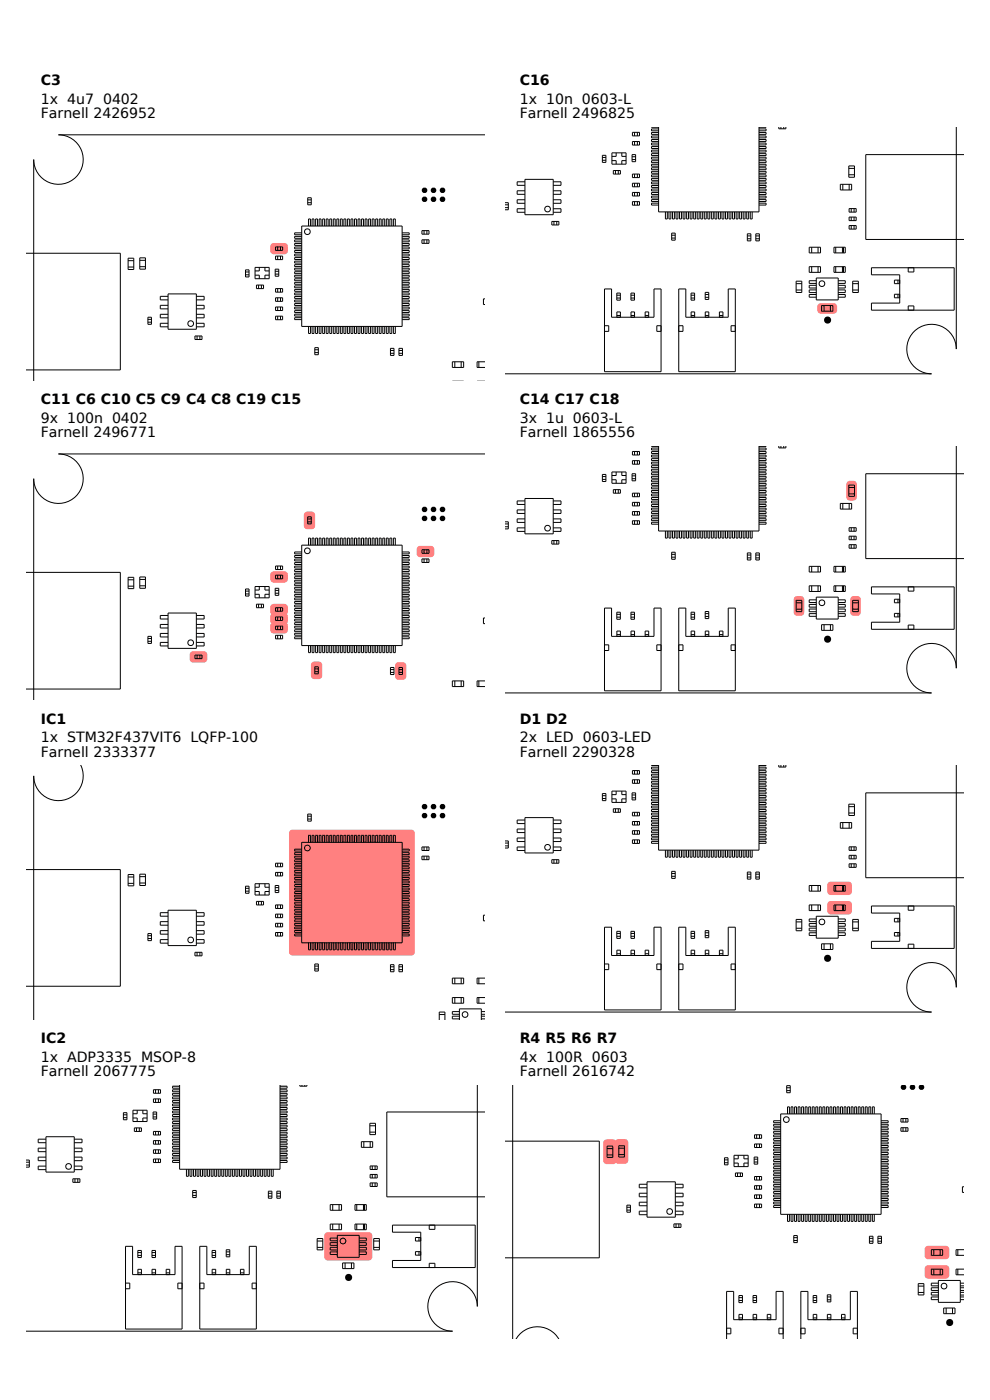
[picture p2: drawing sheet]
<svg xmlns="http://www.w3.org/2000/svg" width="210mm" height="297mm" viewBox="0 0 210 297" stroke-linecap="round" stroke-linejoin="round" font-family="sans-serif">
<defs><g id="words">
<g font-size="3">
<text x="8.7" y="18.1">C3</text>
<text x="8.7" y="22.1">1x 4u7 0402</text>
<text x="110.3" y="18.1">C16</text>
<text x="110.3" y="22.1">1x 10n 0603-L</text>
<text x="8.7" y="25.1">Farnell 2426952</text>
<text x="110.3" y="25.1">Farnell 2496825</text>
<text x="8.7" y="85.8">C11 C6 C10 C5 C9 C4 C8 C19 C15</text>
<text x="8.7" y="89.8">9x 100n 0402</text>
<text x="110.3" y="85.8">C14 C17 C18</text>
<text x="110.3" y="89.8">3x 1u 0603-L</text>
<text x="8.7" y="92.8">Farnell 2496771</text>
<text x="110.3" y="92.8">Farnell 1865556</text>
<text x="8.7" y="153.5">IC1</text>
<text x="110.3" y="153.5">D1 D2</text>
<text x="8.7" y="157.5">1x STM32F437VIT6 LQFP-100</text>
<text x="8.7" y="160.5">Farnell 2333377</text>
<text x="110.3" y="157.5">2x LED 0603-LED</text>
<text x="110.3" y="160.5">Farnell 2290328</text>
<text x="8.7" y="221.2">IC2</text>
<text x="110.3" y="221.2">R4 R5 R6 R7</text>
<text x="8.7" y="225.2">1x ADP3335 MSOP-8</text>
<text x="110.3" y="225.2">4x 100R 0603</text>
<text x="8.7" y="228.2">Farnell 2067775</text>
<text x="110.3" y="228.2">Farnell 2616742</text>
</g>
</g></defs>
<path d="M57.6 51.8l.5-.2h2.2a.75 .75 0 0 1 .8 .7v.9a.75 .75 0 0 1-.8 .8h-2.2a.75 .75 0 0 1-.8-.8v-.9z" fill="#ff8080"/>
<g fill="none" stroke="#000" stroke-width=".21">
<path d="M102.8 28.6h-90.4a5.3 5.3 0 0 1 5.3 5.3 5.3 5.3 0 0 1-5.3 5.2 5.3 5.3 0 0 1-5.2-5.2v47M5.6 53.7h19.9v24.8h-19.9M27.2 54.8h1.2v2.4h-1.2zM27.2 55.3h1.2M27.2 56.7h1.2M29.7 54.7h1.2v2.4h-1.2zM29.7 56.6h1.2M29.7 55.2h1.2M52.1 57.3h.7v1.5h-.7zM52.1 57.7h.7M52.1 58.3h.7M54.1 58.4h.9v.7"/>
<path d="M54.1 56.7h3v2.4h-3zM55 56.7v.8h-.9M56.2 56.7v.8h.9M57.1 58.4h-.9v.7M58.4 57.6h.7M58.4 58.2h.7M58.4 57.1h.7v1.5h-.7zM58.5 52.4h1.5v.7h-1.5zM58.5 54.3h1.5v.8h-1.5zM58.9 52.4v.7M58.9 54.3v.8M59.5 52.4v.7"/>
<path d="M59.5 54.3v.8M64 53.2h-1.5v.4h1.5M64 52.4h-1.5v.4h1.5M64 53.9h-1.5v.4h1.5M64 48h21.3v21.3h-21.3zM64 49.4h-1.5v.4h1.5M64 50.2h-1.5v.4h1.5M64 50.9h-1.5v.4h1.5M64 51.7h-1.5v.4h1.5M64 54.7h-1.5v.4h1.5M64 55.4h-1.5v.4h1.5M64 56.2h-1.5v.4h1.5"/>
<path d="M64 56.9h-1.5v.4h1.5M64 57.7h-1.5v.4h1.5M64 58.4h-1.5v.4h1.5M64 59.2h-1.5v.4h1.5M64 59.9h-1.5v.4h1.5M65.3 42h.7v1.5h-.7zM65.3 42.4h.7M65.3 43h.7M65.5 48v-1.5h.4v1.5M66.2 48v-1.5h.4v1.5M67 48v-1.5h.4v1.5M67.7 48v-1.5h.4v1.5"/>
<path d="M68.5 48v-1.5h.4v1.5M69.2 48v-1.5h.4v1.5M70 48v-1.5h.4v1.5M70.7 48v-1.5h.4v1.5M71.5 48v-1.5h.4v1.5M72.2 48v-1.5h.4v1.5M73 48v-1.5h.4v1.5M73.7 48v-1.5h.4v1.5M74.5 48v-1.5h.4v1.5M75.2 48v-1.5h.4v1.5M76 48v-1.5h.4v1.5M76.7 48v-1.5h.4v1.5"/>
<path d="M77.5 48v-1.5h.4v1.5M78.2 48v-1.5h.4v1.5M79 48v-1.5h.4v1.5M79.7 48v-1.5h.4v1.5M80.5 48v-1.5h.4v1.5M81.2 48v-1.5h.4v1.5M82 48v-1.5h.4v1.5M82.7 48v-1.5h.4v1.5M83.5 48v-1.5h.4v1.5M85.3 53.2h1.5v.4h-1.5M85.3 52.4h1.5v.4h-1.5M85.3 53.9h1.5v.4h-1.5"/>
<path d="M85.3 49.4h1.5v.4h-1.5M85.3 50.2h1.5v.4h-1.5M85.3 50.9h1.5v.4h-1.5M85.3 51.7h1.5v.4h-1.5M85.3 54.7h1.5v.4h-1.5M85.3 55.4h1.5v.4h-1.5M85.3 56.2h1.5v.4h-1.5M85.3 56.9h1.5v.4h-1.5M85.3 57.7h1.5v.4h-1.5M85.3 58.4h1.5v.4h-1.5M85.3 59.2h1.5v.4h-1.5M85.3 59.9h1.5v.4h-1.5"/>
<path d="M89.5 48.9h1.5v.8h-1.5zM89.5 50.9h1.5v.7h-1.5zM90 48.9v.8M90 50.9v.7M90.6 48.9v.8M90.6 50.9v.7M31.4 67.8h.7M31.4 68.4h.7M31.4 67.3h.7v1.5h-.7zM35.7 62.9h-1.7v.7h1.7M35.7 64.8h-1.7v.7h1.7M35.7 66.7h-1.7v.7h1.7"/>
<path d="M35.7 62.4h6v7.5h-6zM35.7 68.6h-1.7v.7h1.7M41.4 71.3h1.5v.7h-1.5zM41.7 62.9h1.6v.7h-1.6M41.7 64.8h1.6v.7h-1.6M41.7 66.7h1.6v.7h-1.6M41.7 68.6h1.6v.7h-1.6M41.8 71.3v.7M42.4 71.3v.7M54.4 60.5h1.5v.7h-1.5zM54.9 60.5v.7M55.5 60.5v.7"/>
<path d="M58.5 61.2h1.5v.8h-1.5zM58.5 63.2h1.5v.7h-1.5zM58.5 65.1h1.5v.8h-1.5zM58.5 67.1h1.5v.7h-1.5zM58.9 61.2v.8M58.9 63.2v.7M58.9 65.1v.8M58.9 67.1v.7M59.5 61.2v.8M59.5 63.2v.7M59.5 65.1v.8M59.5 67.1v.7"/>
<path d="M64 67.4h-1.5v.4h1.5M64 65.2h-1.5v.4h1.5M64 60.7h-1.5v.4h1.5M64 61.4h-1.5v.4h1.5M64 62.2h-1.5v.4h1.5M64 62.9h-1.5v.4h1.5M64 63.7h-1.5v.4h1.5M64 64.4h-1.5v.4h1.5M64 65.9h-1.5v.4h1.5M64 66.7h-1.5v.4h1.5M65.5 69.3v1.5h.4v-1.5M66.2 69.3v1.5h.4v-1.5"/>
<path d="M66.8 74.2h.7M66.8 74.8h.7M66.8 73.8h.7v1.5h-.7zM67 69.3v1.5h.4v-1.5M67.7 69.3v1.5h.4v-1.5M68.5 69.3v1.5h.4v-1.5M69.2 69.3v1.5h.4v-1.5M70 69.3v1.5h.4v-1.5M70.7 69.3v1.5h.4v-1.5M71.5 69.3v1.5h.4v-1.5M72.2 69.3v1.5h.4v-1.5M73 69.3v1.5h.4v-1.5"/>
<path d="M73.7 69.3v1.5h.4v-1.5M74.5 69.3v1.5h.4v-1.5M75.2 69.3v1.5h.4v-1.5M76 69.3v1.5h.4v-1.5M76.7 69.3v1.5h.4v-1.5M77.5 69.3v1.5h.4v-1.5M78.2 69.3v1.5h.4v-1.5M79 69.3v1.5h.4v-1.5M79.7 69.3v1.5h.4v-1.5M80.5 69.3v1.5h.4v-1.5M81.2 69.3v1.5h.4v-1.5M82 69.3v1.5h.4v-1.5"/>
<path d="M82.7 69.3v1.5h.4v-1.5M82.8 73.9h.8v1.5h-.8zM82.8 75h.8M82.8 74.4h.8M83.5 69.3v1.5h.4v-1.5M84.6 73.9h.8v1.5h-.8zM84.6 75h.8M84.6 74.4h.8M85.3 67.4h1.5v.4h-1.5M85.3 65.2h1.5v.4h-1.5M85.3 60.7h1.5v.4h-1.5M85.3 61.4h1.5v.4h-1.5"/>
<path d="M85.3 62.2h1.5v.4h-1.5M85.3 62.9h1.5v.4h-1.5M85.3 63.7h1.5v.4h-1.5M85.3 64.4h1.5v.4h-1.5M85.3 65.9h1.5v.4h-1.5M85.3 66.7h1.5v.4h-1.5M96 76.8h2.4v1.2h-2.4zM96.5 76.8v1.2M97.8 76.8v1.2M101.6 76.8v1.2M102.8 76.8h-1.6v1.2h1.6M102.8 63.4h-.2v1.2h.2"/>
<circle cx="65.2" cy="49.2" r=".6"/>
<circle cx="40.5" cy="68.7" r=".6"/>
</g>
<g fill="#000">
<circle cx="90.1" cy="42.3" r=".6"/>
<circle cx="90.1" cy="40.4" r=".6"/>
<circle cx="92" cy="42.3" r=".59"/>
<circle cx="92" cy="40.4" r=".59"/>
<circle cx="93.9" cy="42.3" r=".6"/>
<circle cx="93.9" cy="40.4" r=".6"/>
</g>
<g fill="#ff8080">
<path d="M64.7 108.8a1.59 1.59 0 0 1 2.1 .2l.1 2.5a.75 .75 0 0 1-.8 .8h-.9a.75 .75 0 0 1-.7-.8v-2.2z"/>
<path d="M57.6 130.3l.5-.2h2.2a.75 .75 0 0 1 .8 .7v.9a.75 .75 0 0 1-.8 .8h-2.2a.75 .75 0 0 1-.8-.8v-.9z"/>
<path d="M84 140.7a1.59 1.59 0 0 1 2.2 .3v2.5a.75 .75 0 0 1-.7 .7h-.9a.75 .75 0 0 1-.8-.7v-2.3z"/>
<path d="M57.6 121.4l.5-.2h2.2a.75 .75 0 0 1 .8 .8v.9a.75 .75 0 0 1-.8 .7h-2.2a.75 .75 0 0 1-.8-.7v-.9z"/>
<path d="M66.2 140.6a1.59 1.59 0 0 1 2.1 .2l.1 2.5a.75 .75 0 0 1-.8 .8h-.9a.75 .75 0 0 1-.7-.8v-2.2z"/>
<path d="M88.6 116l.5-.2h2.3a.75 .75 0 0 1 .7 .8v.9a.75 .75 0 0 1-.7 .7h-2.3a.75 .75 0 0 1-.7-.7v-.9z"/>
<path d="M57.6 132.2l.5-.2h2.2a.75 .75 0 0 1 .8 .8v.9a.75 .75 0 0 1-.8 .7h-2.2a.75 .75 0 0 1-.8-.7v-.9z"/>
<path d="M40.4 138.4l.6-.2h2.2a.75 .75 0 0 1 .8 .7v.9a.75 .75 0 0 1-.8 .8h-2.2a.75 .75 0 0 1-.8-.8v-.9z"/>
<path d="M57.6 128.3l.5-.2h2.2a.75 .75 0 0 1 .8 .8v.9a.75 .75 0 0 1-.8 .7h-2.2a.75 .75 0 0 1-.8-.7v-.9z"/>
</g>
<g fill="none" stroke="#000" stroke-width=".21">
<path d="M102.8 96.3h-90.4a5.3 5.3 0 0 1 5.3 5.3 5.3 5.3 0 0 1-5.3 5.2 5.3 5.3 0 0 1-5.2-5.2v47M64 118.6h-1.5v.4h1.5M64 115.7h21.3v21.3h-21.3zM64 117.1h-1.5v.4h1.5M64 117.9h-1.5v.4h1.5M64 119.4h-1.5v.4h1.5M65.3 109.7h.7v1.5h-.7zM65.3 110.1h.7M65.3 110.7h.7M65.5 115.7v-1.5h.4v1.5M66.2 115.7v-1.5h.4v1.5M67 115.7v-1.5h.4v1.5"/>
<path d="M67.7 115.7v-1.5h.4v1.5M68.5 115.7v-1.5h.4v1.5M69.2 115.7v-1.5h.4v1.5M70 115.7v-1.5h.4v1.5M70.7 115.7v-1.5h.4v1.5M71.5 115.7v-1.5h.4v1.5M72.2 115.7v-1.5h.4v1.5M73 115.7v-1.5h.4v1.5M73.7 115.7v-1.5h.4v1.5M74.5 115.7v-1.5h.4v1.5M75.2 115.7v-1.5h.4v1.5M76 115.7v-1.5h.4v1.5"/>
<path d="M76.7 115.7v-1.5h.4v1.5M77.5 115.7v-1.5h.4v1.5M78.2 115.7v-1.5h.4v1.5M79 115.7v-1.5h.4v1.5M79.7 115.7v-1.5h.4v1.5M80.5 115.7v-1.5h.4v1.5M81.2 115.7v-1.5h.4v1.5M82 115.7v-1.5h.4v1.5M82.7 115.7v-1.5h.4v1.5M83.5 115.7v-1.5h.4v1.5M85.3 118.6h1.5v.4h-1.5M85.3 117.1h1.5v.4h-1.5"/>
<path d="M85.3 117.9h1.5v.4h-1.5M85.3 119.4h1.5v.4h-1.5M89.5 116.6h1.5v.8h-1.5zM89.5 118.6h1.5v.7h-1.5zM90 116.6v.8M90 118.6v.7M90.6 116.6v.8M90.6 118.6v.7M5.6 121.4h19.9v24.8h-19.9M27.2 122.5h1.2v2.4h-1.2zM27.2 123h1.2M27.2 124.4h1.2"/>
<path d="M29.7 122.4h1.2v2.4h-1.2zM29.7 124.3h1.2M29.7 122.9h1.2M31.4 135.5h.7M31.4 136.1h.7M31.4 135h.7v1.5h-.7zM35.7 134.4h-1.7v.7h1.7M35.7 130.1h6v7.5h-6zM35.7 136.3h-1.7v.7h1.7M35.7 132.5h-1.7v.7h1.7M35.7 130.6h-1.7v.7h1.7M41.4 139h1.5v.7h-1.5z"/>
<path d="M41.7 134.4h1.6v.7h-1.6M41.7 136.3h1.6v.7h-1.6M41.7 130.6h1.6v.7h-1.6M41.7 132.5h1.6v.7h-1.6M41.8 139v.7M42.4 139v.7M52.1 125h.7v1.5h-.7zM52.1 125.4h.7M52.1 126h.7M54.1 124.4h3v2.4h-3zM54.1 126.1h.9v.7M54.4 128.2h1.5v.7h-1.5z"/>
<path d="M54.9 128.2v.7M55 124.4v.8h-.9M55.5 128.2v.7M56.2 124.4v.8h.9M57.1 126.1h-.9v.7M58.4 125.3h.7M58.4 125.9h.7M58.4 124.8h.7v1.5h-.7zM58.5 120.1h1.5v.7h-1.5zM58.5 122h1.5v.8h-1.5zM58.5 128.9h1.5v.8h-1.5zM58.5 130.9h1.5v.7h-1.5z"/>
<path d="M58.5 132.8h1.5v.8h-1.5zM58.5 134.8h1.5v.7h-1.5zM58.9 120.1v.7M58.9 122v.8M58.9 128.9v.8M58.9 130.9v.7M58.9 132.8v.8M58.9 134.8v.7M59.5 120.1v.7M59.5 122v.8M59.5 128.9v.8M59.5 130.9v.7"/>
<path d="M59.5 132.8v.8M59.5 134.8v.7M64 134.4h-1.5v.4h1.5M64 122.4h-1.5v.4h1.5M64 121.6h-1.5v.4h1.5M64 132.9h-1.5v.4h1.5M64 133.6h-1.5v.4h1.5M64 120.1h-1.5v.4h1.5M64 120.9h-1.5v.4h1.5M64 123.1h-1.5v.4h1.5M64 123.9h-1.5v.4h1.5M64 124.6h-1.5v.4h1.5"/>
<path d="M64 125.4h-1.5v.4h1.5M64 126.1h-1.5v.4h1.5M64 126.9h-1.5v.4h1.5M64 127.6h-1.5v.4h1.5M64 128.4h-1.5v.4h1.5M64 129.1h-1.5v.4h1.5M64 129.9h-1.5v.4h1.5M64 130.6h-1.5v.4h1.5M64 131.4h-1.5v.4h1.5M64 132.1h-1.5v.4h1.5M64 135.1h-1.5v.4h1.5M65.5 137v1.5h.4v-1.5"/>
<path d="M66.2 137v1.5h.4v-1.5M67 137v1.5h.4v-1.5M67.7 137v1.5h.4v-1.5M68.5 137v1.5h.4v-1.5M69.2 137v1.5h.4v-1.5M70 137v1.5h.4v-1.5M70.7 137v1.5h.4v-1.5M71.5 137v1.5h.4v-1.5M72.2 137v1.5h.4v-1.5M73 137v1.5h.4v-1.5M73.7 137v1.5h.4v-1.5M74.5 137v1.5h.4v-1.5"/>
<path d="M75.2 137v1.5h.4v-1.5M76 137v1.5h.4v-1.5M76.7 137v1.5h.4v-1.5M77.5 137v1.5h.4v-1.5M78.2 137v1.5h.4v-1.5M79 137v1.5h.4v-1.5M79.7 137v1.5h.4v-1.5M80.5 137v1.5h.4v-1.5M81.2 137v1.5h.4v-1.5M82 137v1.5h.4v-1.5M82.7 137v1.5h.4v-1.5M83.5 137v1.5h.4v-1.5"/>
<path d="M85.3 134.4h1.5v.4h-1.5M85.3 122.4h1.5v.4h-1.5M85.3 121.6h1.5v.4h-1.5M85.3 132.9h1.5v.4h-1.5M85.3 133.6h1.5v.4h-1.5M85.3 120.1h1.5v.4h-1.5M85.3 120.9h1.5v.4h-1.5M85.3 123.1h1.5v.4h-1.5M85.3 123.9h1.5v.4h-1.5M85.3 124.6h1.5v.4h-1.5M85.3 125.4h1.5v.4h-1.5M85.3 126.1h1.5v.4h-1.5"/>
<path d="M85.3 126.9h1.5v.4h-1.5M85.3 127.6h1.5v.4h-1.5M85.3 128.4h1.5v.4h-1.5M85.3 129.1h1.5v.4h-1.5M85.3 129.9h1.5v.4h-1.5M85.3 130.6h1.5v.4h-1.5M85.3 131.4h1.5v.4h-1.5M85.3 132.1h1.5v.4h-1.5M85.3 135.1h1.5v.4h-1.5M102.8 131.1h-.2v1.2h.2M66.8 141.9h.7M66.8 142.5h.7"/>
<path d="M66.8 141.5h.7v1.5h-.7zM82.8 141.6h.8v1.5h-.8zM82.8 142.7h.8M82.8 142.1h.8M84.6 141.6h.8v1.5h-.8zM84.6 142.7h.8M84.6 142.1h.8M96 144.5h2.4v1.2h-2.4zM96.5 144.5v1.2M97.8 144.5v1.2M101.6 144.5v1.2M102.8 144.5h-1.6v1.2h1.6"/>
<circle cx="65.2" cy="116.9" r=".6"/>
<circle cx="40.5" cy="136.4" r=".6"/>
</g>
<g fill="#000">
<circle cx="90.1" cy="110" r=".6"/>
<circle cx="90.1" cy="108.1" r=".6"/>
<circle cx="92" cy="110" r=".59"/>
<circle cx="92" cy="108.1" r=".59"/>
<circle cx="93.9" cy="110" r=".6"/>
<circle cx="93.9" cy="108.1" r=".6"/>
</g>
<path d="M61.5 176.2l.6-.2h25.2a.75 .75 0 0 1 .7 .8v25.2a.75 .75 0 0 1-.7 .7h-25.2a.75 .75 0 0 1-.8-.7v-25.2z" fill="#ff8080"/>
<g fill="none" stroke="#000" stroke-width=".21">
<path d="M17.2 162.5a5.2 5.2 0 0 1-3.7 7.3 5.2 5.2 0 0 1-6.3-5.2v51.7M64 178.7h21.3v21.3h-21.3zM65.3 172.7h.7v1.5h-.7zM65.3 173.2h.7M65.3 173.8h.7M65.5 178.7v-1.5h.4v1.5M66.2 178.7v-1.5h.4v1.5M67 178.7v-1.5h.4v1.5M67.7 178.7v-1.5h.4v1.5M68.5 178.7v-1.5h.4v1.5M69.2 178.7v-1.5h.4v1.5M70 178.7v-1.5h.4v1.5"/>
<path d="M70.7 178.7v-1.5h.4v1.5M71.5 178.7v-1.5h.4v1.5M72.2 178.7v-1.5h.4v1.5M73 178.7v-1.5h.4v1.5M73.7 178.7v-1.5h.4v1.5M74.5 178.7v-1.5h.4v1.5M75.2 178.7v-1.5h.4v1.5M76 178.7v-1.5h.4v1.5M76.7 178.7v-1.5h.4v1.5M77.5 178.7v-1.5h.4v1.5M78.2 178.7v-1.5h.4v1.5M79 178.7v-1.5h.4v1.5"/>
<path d="M79.7 178.7v-1.5h.4v1.5M80.5 178.7v-1.5h.4v1.5M81.2 178.7v-1.5h.4v1.5M82 178.7v-1.5h.4v1.5M82.7 178.7v-1.5h.4v1.5M83.5 178.7v-1.5h.4v1.5M89.5 179.7h1.5v.7h-1.5zM90 179.7v.7M90.6 179.7v.7M5.6 184.5h19.9v24.8h-19.9M27.2 185.5h1.2v2.4h-1.2zM27.2 186.1h1.2"/>
<path d="M27.2 187.4h1.2M29.7 185.5h1.2v2.4h-1.2zM29.7 187.3h1.2M29.7 186h1.2M31.4 198.5h.7M31.4 199.1h.7M31.4 198.1h.7v1.5h-.7zM35.7 197.5h-1.7v.7h1.7M35.7 193.1h6v7.5h-6zM35.7 199.4h-1.7v.7h1.7M35.7 195.5h-1.7v.8h1.7M35.7 193.6h-1.7v.8h1.7"/>
<path d="M41.7 197.5h1.6v.7h-1.6M41.7 199.4h1.6v.7h-1.6M41.7 193.6h1.6v.8h-1.6M41.7 195.5h1.6v.8h-1.6M52.1 188h.7v1.5h-.7zM52.1 188.5h.7M52.1 189.1h.7M54.1 187.5h3v2.4h-3zM54.1 189.1h.9v.8M54.4 191.2h1.5v.8h-1.5zM54.9 191.2v.8M55 187.5v.7h-.9"/>
<path d="M55.5 191.2v.8M56.2 187.5v.7h.9M57.1 189.1h-.9v.8M58.4 188.3h.7M58.4 188.9h.7M58.4 187.9h.7v1.5h-.7zM58.5 183.1h1.5v.8h-1.5zM58.5 185.1h1.5v.7h-1.5zM58.5 192h1.5v.7h-1.5zM58.5 193.9h1.5v.8h-1.5zM58.5 195.9h1.5v.8h-1.5zM58.5 197.8h1.5v.8h-1.5z"/>
<path d="M58.9 183.1v.8M58.9 185.1v.7M58.9 192v.7M58.9 193.9v.8M58.9 195.9v.8M58.9 197.8v.8M59.5 183.1v.8M59.5 185.1v.7M59.5 192v.7M59.5 193.9v.8M59.5 195.9v.8M59.5 197.8v.8"/>
<path d="M64 197.4h-1.5v.4h1.5M64 185.4h-1.5v.4h1.5M64 184.7h-1.5v.4h1.5M64 195.9h-1.5v.4h1.5M64 196.7h-1.5v.4h1.5M64 181.7h-1.5v.4h1.5M64 180.2h-1.5v.4h1.5M64 180.9h-1.5v.4h1.5M64 182.4h-1.5v.4h1.5M64 183.2h-1.5v.4h1.5M64 183.9h-1.5v.4h1.5M64 186.2h-1.5v.4h1.5"/>
<path d="M64 186.9h-1.5v.4h1.5M64 187.7h-1.5v.4h1.5M64 188.4h-1.5v.4h1.5M64 189.2h-1.5v.4h1.5M64 189.9h-1.5v.4h1.5M64 190.7h-1.5v.4h1.5M64 191.4h-1.5v.4h1.5M64 192.2h-1.5v.4h1.5M64 192.9h-1.5v.4h1.5M64 193.7h-1.5v.4h1.5M64 194.4h-1.5v.4h1.5M64 195.2h-1.5v.4h1.5"/>
<path d="M64 198.2h-1.5v.4h1.5M85.3 197.4h1.5v.4h-1.5M85.3 185.4h1.5v.4h-1.5M85.3 184.7h1.5v.4h-1.5M85.3 195.9h1.5v.4h-1.5M85.3 196.7h1.5v.4h-1.5M85.3 181.7h1.5v.4h-1.5M85.3 180.2h1.5v.4h-1.5M85.3 180.9h1.5v.4h-1.5M85.3 182.4h1.5v.4h-1.5M85.3 183.2h1.5v.4h-1.5M85.3 183.9h1.5v.4h-1.5"/>
<path d="M85.3 186.2h1.5v.4h-1.5M85.3 186.9h1.5v.4h-1.5M85.3 187.7h1.5v.4h-1.5M85.3 188.4h1.5v.4h-1.5M85.3 189.2h1.5v.4h-1.5M85.3 189.9h1.5v.4h-1.5M85.3 190.7h1.5v.4h-1.5M85.3 191.4h1.5v.4h-1.5M85.3 192.2h1.5v.4h-1.5M85.3 192.9h1.5v.4h-1.5M85.3 193.7h1.5v.4h-1.5M85.3 194.4h1.5v.4h-1.5"/>
<path d="M85.3 195.2h1.5v.4h-1.5M85.3 198.2h1.5v.4h-1.5M89.5 181.6h1.5v.8h-1.5zM90 181.6v.8M90.6 181.6v.8M102.8 194.2h-.2v1.2h.2M41.4 202.1h1.5v.7h-1.5zM41.8 202.1v.7M42.4 202.1v.7M65.5 200v1.5h.4v-1.5M66.2 200v1.5h.4v-1.5M66.8 205h.7"/>
<path d="M66.8 205.6h.7M66.8 204.5h.7v1.5h-.7zM67 200v1.5h.4v-1.5M67.7 200v1.5h.4v-1.5M68.5 200v1.5h.4v-1.5M69.2 200v1.5h.4v-1.5M70 200v1.5h.4v-1.5M70.7 200v1.5h.4v-1.5M71.5 200v1.5h.4v-1.5M72.2 200v1.5h.4v-1.5M73 200v1.5h.4v-1.5M73.7 200v1.5h.4v-1.5"/>
<path d="M74.5 200v1.5h.4v-1.5M75.2 200v1.5h.4v-1.5M76 200v1.5h.4v-1.5M76.7 200v1.5h.4v-1.5M77.5 200v1.5h.4v-1.5M78.2 200v1.5h.4v-1.5M79 200v1.5h.4v-1.5M79.7 200v1.5h.4v-1.5M80.5 200v1.5h.4v-1.5M81.2 200v1.5h.4v-1.5M82 200v1.5h.4v-1.5M82.7 200v1.5h.4v-1.5"/>
<path d="M82.8 204.7h.8v1.5h-.8zM82.8 205.7h.8M82.8 205.1h.8M83.5 200v1.5h.4v-1.5M84.6 204.7h.8v1.5h-.8zM84.6 205.7h.8M84.6 205.1h.8M93.2 215.3h1.2M93.2 216.3v-1.6h1.2v1.6M96 211.7h2.4v1.2h-2.4zM96 207.5h2.4v1.2h-2.4zM96.5 207.5v1.2"/>
<path d="M96.5 211.7v1.2M97.5 216.3v-2.2h4.6v2.2M97.5 214.6h-1.5v.6h1.5M97.5 215.6h-1.5v.6h1.5M97.8 207.5v1.2M97.8 211.7v1.2M101.6 207.5v1.2M101.6 211.7v1.2M102.1 214.6h.7M102.1 215.2h.7M102.1 215.6h.7M102.1 216.2h.7"/>
<path d="M102.8 211.7h-1.6v1.2h1.6M102.8 207.5h-1.6v1.2h1.6"/>
<circle cx="65.2" cy="179.9" r=".6"/>
<circle cx="40.5" cy="199.4" r=".6"/>
<circle cx="98.7" cy="215.3" r=".6"/>
</g>
<g fill="#000">
<circle cx="90.1" cy="173.1" r=".6"/>
<circle cx="90.1" cy="171.1" r=".6"/>
<circle cx="92" cy="173.1" r=".59"/>
<circle cx="92" cy="171.1" r=".6"/>
<circle cx="93.9" cy="173.1" r=".6"/>
<circle cx="93.9" cy="171.1" r=".6"/>
</g>
<path d="M69 261.7l.5-.3h8.7a.75 .75 0 0 1 .8 .8v4.5a.75 .75 0 0 1-.8 .7h-8.7a.75 .75 0 0 1-.7-.7v-4.5z" fill="#ff8080"/>
<g fill="none" stroke="#000" stroke-width=".21">
<path d="M26.2 236.1h.7v1.5h-.7zM26.2 236.5h.7M26.2 237.1h.7M28.2 235.6h3v2.4h-3zM28.2 237.2h.9v.8M28.5 239.3h1.5v.8h-1.5zM29 239.3v.8M29.1 235.6v.7h-.9M29.6 239.3v.8M30.3 235.6v.7h.9M31.2 237.2h-.9v.8M32.5 236.4h.7"/>
<path d="M32.5 237h.7M32.5 235.9h.7v1.5h-.7zM32.6 231.2h1.5v.8h-1.5zM32.6 233.2h1.5v.7h-1.5zM33 231.2v.8M33 233.2v.7M33.6 231.2v.8M33.6 233.2v.7M38.1 237.2h-1.5v.4h1.5M38.1 233.5h-1.5v.4h1.5M38.1 232.7h-1.5v.4h1.5M38.1 230.2v17.9h21.3v-17.9"/>
<path d="M38.1 230.5h-1.5v.4h1.5M38.1 231.2h-1.5v.4h1.5M38.1 232h-1.5v.4h1.5M38.1 234.2h-1.5v.4h1.5M38.1 235h-1.5v.4h1.5M38.1 235.7h-1.5v.4h1.5M38.1 236.5h-1.5v.4h1.5M38.1 238h-1.5v.4h1.5M38.1 238.7h-1.5v.4h1.5M38.1 239.5h-1.5v.4h1.5M59.4 237.2h1.5v.4h-1.5M59.4 233.5h1.5v.4h-1.5"/>
<path d="M59.4 232.7h1.5v.4h-1.5M59.4 230.5h1.5v.4h-1.5M59.4 231.2h1.5v.4h-1.5M59.4 232h1.5v.4h-1.5M59.4 234.2h1.5v.4h-1.5M59.4 235h1.5v.4h-1.5M59.4 235.7h1.5v.4h-1.5M59.4 236.5h1.5v.4h-1.5M59.4 238h1.5v.4h-1.5M59.4 238.7h1.5v.4h-1.5M59.4 239.5h1.5v.4h-1.5M63.6 230.2v.3h1.5v-.3"/>
<path d="M64.1 230.2v.3M64.7 230.2v.3M78.5 238.3h1.2v2.4h-1.2zM78.5 238.9h1.2M101.3 230.2v47a5.3 5.3 0 0 0-5.3-5.3 5.3 5.3 0 0 0-5.2 5.3 5.3 5.3 0 0 0 5.2 5.2h-90.4M102.8 235.9h-20.7v18h20.7M5.6 246.6h.6M5.6 247.2h.6M5.6 246.1h.6v1.5h-.6M9.8 245.5h-1.7v.8h1.7M9.8 241.2h6v7.5h-6zM9.8 247.4h-1.7v.8h1.7"/>
<path d="M9.8 243.6h-1.7v.8h1.7M9.8 241.7h-1.7v.7h1.7M15.5 250.1h1.5v.8h-1.5zM15.8 245.5h1.6v.8h-1.6M15.8 247.4h1.6v.8h-1.6M15.8 241.7h1.6v.7h-1.6M15.8 243.6h1.6v.8h-1.6M15.9 250.1v.8M16.5 250.1v.8M32.6 240.1h1.5v.7h-1.5zM32.6 242h1.5v.8h-1.5zM32.6 244h1.5v.7h-1.5z"/>
<path d="M32.6 245.9h1.5v.8h-1.5zM33 240.1v.7M33 242v.8M33 244v.7M33 245.9v.8M33.6 240.1v.7M33.6 242v.8M33.6 244v.7M33.6 245.9v.8M38.1 245.5h-1.5v.4h1.5M38.1 244h-1.5v.4h1.5M38.1 244.7h-1.5v.4h1.5"/>
<path d="M38.1 240.2h-1.5v.4h1.5M38.1 241h-1.5v.4h1.5M38.1 241.7h-1.5v.4h1.5M38.1 242.5h-1.5v.4h1.5M38.1 243.2h-1.5v.4h1.5M38.1 246.2h-1.5v.4h1.5M39.6 248.1v1.5h.4v-1.5M40.3 248.1v1.5h.4v-1.5M40.9 253h.7M40.9 253.6h.7M40.9 252.6h.7v1.5h-.7zM41.1 248.1v1.5h.4v-1.5"/>
<path d="M41.8 248.1v1.5h.4v-1.5M42.6 248.1v1.5h.4v-1.5M43.3 248.1v1.5h.4v-1.5M44.1 248.1v1.5h.4v-1.5M44.8 248.1v1.5h.4v-1.5M45.6 248.1v1.5h.4v-1.5M46.3 248.1v1.5h.4v-1.5M47.1 248.1v1.5h.4v-1.5M47.8 248.1v1.5h.4v-1.5M48.6 248.1v1.5h.4v-1.5M49.3 248.1v1.5h.4v-1.5M50.1 248.1v1.5h.4v-1.5"/>
<path d="M50.8 248.1v1.5h.4v-1.5M51.6 248.1v1.5h.4v-1.5M52.3 248.1v1.5h.4v-1.5M53.1 248.1v1.5h.4v-1.5M53.8 248.1v1.5h.4v-1.5M54.6 248.1v1.5h.4v-1.5M55.3 248.1v1.5h.4v-1.5M56.1 248.1v1.5h.4v-1.5M56.8 248.1v1.5h.4v-1.5M56.9 252.7h.8v1.5h-.8zM56.9 253.8h.8M56.9 253.2h.8"/>
<path d="M57.6 248.1v1.5h.4v-1.5M58.7 252.7h.8v1.5h-.8zM58.7 253.8h.8M58.7 253.2h.8M59.4 245.5h1.5v.4h-1.5M59.4 244h1.5v.4h-1.5M59.4 244.7h1.5v.4h-1.5M59.4 240.2h1.5v.4h-1.5M59.4 241h1.5v.4h-1.5M59.4 241.7h1.5v.4h-1.5M59.4 242.5h1.5v.4h-1.5M59.4 243.2h1.5v.4h-1.5"/>
<path d="M59.4 246.2h1.5v.4h-1.5M70.1 259.7h2.4v1.2h-2.4zM70.1 255.6h2.4v1.2h-2.4zM70.6 255.6v1.2M70.6 259.7v1.2M71.9 255.6v1.2M71.9 259.7v1.2M75.3 259.7h2.4v1.2h-2.4zM75.3 255.6h2.4v1.2h-2.4zM75.7 255.6v1.2M75.7 259.7v1.2M76.7 242.2h2.4v1.2h-2.4z"/>
<path d="M77.1 255.6v1.2M77.1 259.7v1.2M77.2 242.2v1.2M77.3 255.6v1.2M77.3 259.7v1.2M78.5 240.2h1.2M78.5 247.4h1.5v.7h-1.5zM78.5 249.2h1.5v.7h-1.5zM78.5 251h1.5v.7h-1.5zM78.5 242.2v1.2M79 247.4v.7M79 249.2v.7"/>
<path d="M79 251v.7M79.6 247.4v.7M79.6 249.2v.7M79.6 251v.7M83.3 259.9h17.5v9h-17.5v-1.5h6v-6h-6zM91.1 259.9v.9h1.2v-.9M26.6 264.4h1.5v6h9v-6h1.5v17.6h-12zM26.6 272.2h.9v1.2h-.9M29.2 265.8h.8M29.2 266.4h.8M29.2 265.3h.8v1.5h-.8zM29.3 270.4v-1.1h.7v1.1"/>
<path d="M29.3 270.1h.7M32.2 265.3h.8v1.5h-.8zM32.2 265.8h.8M32.2 266.4h.8M32.3 270.4v-1.1h.7v1.1M32.3 270.1h.7M35.3 270.4v-1.1h.7v1.1M35.3 270.1h.7M38.6 272.2h-.9v1.2h.9M42.4 272.2h.9v1.2h-.9M42.4 264.4h1.5v6h9v-6h1.5v17.6h-12zM45 265.8h.7"/>
<path d="M45 266.4h.7M45 265.3h.7v1.5h-.7zM45 270.4v-1.1h.8v1.1M45 270.1h.8M48 265.6h.7M48 266.2h.7M48 265.2h.7v1.5h-.7zM48 270.4v-1.1h.8v1.1M48 270.1h.8M51 270.4v-1.1h.8v1.1M51 270.1h.8M54.4 272.2h-.9v1.2h.9"/>
<path d="M67.3 262.8h1.2v2.4h-1.2zM67.3 263.3h1.2M67.3 264.7h1.2M71.6 264.6h-1.5v.6h1.5M71.6 262.1h4.6v4.7h-4.6zM71.6 262.7h-1.5v.6h1.5M71.6 263.7h-1.5v.5h1.5M71.6 265.6h-1.5v.6h1.5M72.7 268h2.4v1.2h-2.4zM73.2 268v1.2M74.6 268v1.2M76.2 264.6h1.5v.6h-1.5"/>
<path d="M76.2 262.7h1.5v.6h-1.5M76.2 263.7h1.5v.5h-1.5M76.2 265.6h1.5v.6h-1.5M79.3 262.8h1.2v2.4h-1.2zM79.3 263.3h1.2M79.3 264.7h1.2M88.9 262.6v.7M88.9 265.6v.7M89.3 262.6h-1.2v.7h1.2M89.3 265.6h-1.2v.7h1.2M91.1 268.9v-.9h1.2v.9"/>
<circle cx="14.6" cy="247.5" r=".6"/>
<circle cx="72.8" cy="263.3" r=".6"/>
</g>
<circle cx="74" cy="271" r=".76" fill="#000"/>
<path d="M173.6 64.5l.5-.2h2.7a.75 .75 0 0 1 .8 .8v.7a.75 .75 0 0 1-.8 .8h-2.7a.75 .75 0 0 1-.7-.8v-.7z" fill="#ff8080"/>
<g fill="none" stroke="#000" stroke-width=".21">
<path d="M111.4 38.1h6v7.5h-6zM111.4 38.6h-1.7v.7h1.7M117.4 38.6h1.6v.7h-1.6M127.8 33h.7v1.5h-.7zM127.8 33.4h.7M127.8 34h.7M129.8 34.1h.9v.7M129.8 32.4h3v2.4h-3zM130.1 36.2h1.5v.7h-1.5zM130.6 36.2v.7M130.7 32.4v.8h-.9M131.2 36.2v.7"/>
<path d="M131.9 32.4v.8h.9M132.8 34.1h-.9v.7M134.1 33.3h.7M134.1 33.9h.7M134.1 32.8h.7v1.5h-.7zM134.2 28.1h1.5v.7h-1.5zM134.2 30h1.5v.8h-1.5zM134.2 36.9h1.5v.8h-1.5zM134.2 38.9h1.5v.7h-1.5zM134.6 28.1v.7M134.6 30v.8M134.6 36.9v.8"/>
<path d="M134.6 38.9v.7M135.2 28.1v.7M135.2 30v.8M135.2 36.9v.8M135.2 38.9v.7M139.7 28.9h-1.5v.4h1.5M139.7 30.4h-1.5v.4h1.5M139.7 29.6h-1.5v.4h1.5M139.7 27.1v17.9h21.3v-17.9M139.7 27.4h-1.5v.4h1.5M139.7 28.1h-1.5v.4h1.5M139.7 31.1h-1.5v.4h1.5"/>
<path d="M139.7 31.9h-1.5v.4h1.5M139.7 32.6h-1.5v.4h1.5M139.7 33.4h-1.5v.4h1.5M139.7 34.1h-1.5v.4h1.5M139.7 34.9h-1.5v.4h1.5M139.7 35.6h-1.5v.4h1.5M139.7 36.4h-1.5v.4h1.5M139.7 37.1h-1.5v.4h1.5M139.7 37.9h-1.5v.4h1.5M139.7 38.6h-1.5v.4h1.5M139.7 39.4h-1.5v.4h1.5M161 28.9h1.5v.4h-1.5"/>
<path d="M161 30.4h1.5v.4h-1.5M161 29.6h1.5v.4h-1.5M161 27.4h1.5v.4h-1.5M161 28.1h1.5v.4h-1.5M161 31.1h1.5v.4h-1.5M161 31.9h1.5v.4h-1.5M161 32.6h1.5v.4h-1.5M161 33.4h1.5v.4h-1.5M161 34.1h1.5v.4h-1.5M161 34.9h1.5v.4h-1.5M161 35.6h1.5v.4h-1.5M161 36.4h1.5v.4h-1.5"/>
<path d="M161 37.1h1.5v.4h-1.5M161 37.9h1.5v.4h-1.5M161 38.6h1.5v.4h-1.5M161 39.4h1.5v.4h-1.5M165.2 27.1v.2h1.5v-.2M165.7 27.1v.2M166.3 27.1v.2M178.3 39.1h2.4v1.2h-2.4zM178.8 39.1v1.2M180.1 35.2h1.2v2.4h-1.2zM180.1 37.1h1.2M180.1 35.7h1.2"/>
<path d="M180.1 39.1v1.2M202.9 27.1v47a5.3 5.3 0 0 0-5.3-5.3 5.3 5.3 0 0 0-5.2 5.3 5.3 5.3 0 0 0 5.2 5.2h-90.4M204.4 32.8h-20.7v18h20.7M107.2 43.5h.6M107.2 44.1h.6M107.2 43h.6v1.5h-.6M111.4 42.4h-1.7v.7h1.7M111.4 44.3h-1.7v.7h1.7M111.4 40.5h-1.7v.7h1.7M117.1 47h1.5v.7h-1.5zM117.4 42.4h1.6v.7h-1.6M117.4 44.3h1.6v.7h-1.6"/>
<path d="M117.4 40.5h1.6v.7h-1.6M117.5 47v.7M118.1 47v.7M134.2 40.8h1.5v.8h-1.5zM134.2 42.8h1.5v.7h-1.5zM134.6 40.8v.8M134.6 42.8v.7M135.2 40.8v.8M135.2 42.8v.7M139.7 40.9h-1.5v.4h1.5M139.7 41.6h-1.5v.4h1.5M139.7 40.1h-1.5v.4h1.5"/>
<path d="M139.7 42.4h-1.5v.4h1.5M139.7 43.1h-1.5v.4h1.5M141.2 45v1.5h.4v-1.5M141.9 45v1.5h.4v-1.5M142.5 49.9h.7M142.5 50.5h.7M142.5 49.5h.7v1.5h-.7zM142.7 45v1.5h.4v-1.5M143.4 45v1.5h.4v-1.5M144.2 45v1.5h.4v-1.5M144.9 45v1.5h.4v-1.5M145.7 45v1.5h.4v-1.5"/>
<path d="M146.4 45v1.5h.4v-1.5M147.2 45v1.5h.4v-1.5M147.9 45v1.5h.4v-1.5M148.7 45v1.5h.4v-1.5M149.4 45v1.5h.4v-1.5M150.2 45v1.5h.4v-1.5M150.9 45v1.5h.4v-1.5M151.7 45v1.5h.4v-1.5M152.4 45v1.5h.4v-1.5M153.2 45v1.5h.4v-1.5M153.9 45v1.5h.4v-1.5M154.7 45v1.5h.4v-1.5"/>
<path d="M155.4 45v1.5h.4v-1.5M156.2 45v1.5h.4v-1.5M156.9 45v1.5h.4v-1.5M157.7 45v1.5h.4v-1.5M158.4 45v1.5h.4v-1.5M158.5 49.6h.8v1.5h-.8zM158.5 50.7h.8M158.5 50.1h.8M159.2 45v1.5h.4v-1.5M160.3 49.6h.8v1.5h-.8zM160.3 50.7h.8M160.3 50.1h.8"/>
<path d="M161 40.9h1.5v.4h-1.5M161 41.6h1.5v.4h-1.5M161 40.1h1.5v.4h-1.5M161 42.4h1.5v.4h-1.5M161 43.1h1.5v.4h-1.5M168.9 59.7h1.2v2.4h-1.2zM171.7 56.6h2.4v1.2h-2.4zM171.7 52.5h2.4v1.2h-2.4zM172.2 52.5v1.2M172.2 56.6v1.2M173.2 59h4.6v4.6h-4.6zM173.2 59.6h-1.5v.5h1.5"/>
<path d="M173.5 52.5v1.2M173.5 56.6v1.2M176.9 56.6h2.4v1.2h-2.4zM176.9 52.5h2.4v1.2h-2.4zM177.3 52.5v1.2M177.3 56.6v1.2M177.8 59.6h1.5v.5h-1.5M178.7 52.5v1.2M178.7 56.6v1.2M178.9 52.5v1.2M178.9 56.6v1.2M180.1 44.3h1.5v.7h-1.5z"/>
<path d="M180.1 46.1h1.5v.7h-1.5zM180.1 47.9h1.5v.7h-1.5zM180.6 44.3v.7M180.6 46.1v.7M180.6 47.9v.7M180.9 59.7h1.2v2.4h-1.2zM181.2 44.3v.7M181.2 46.1v.7M181.2 47.9v.7M184.9 56.8h17.5v9h-17.5v-1.5h6v-6h-6zM190.5 59.4v.8M190.9 59.4h-1.2v.8h1.2"/>
<path d="M192.7 56.8v.9h1.2v-.9M128.2 61.3h1.5v6h9v-6h1.5v17.6h-12zM128.2 69.1h.9v1.2h-.9M130.9 62.2h.7v1.5h-.7zM130.9 62.6h.7M130.9 63.2h.7M130.9 67.3v-1.1h.7v1.1M130.9 66.9h.7M133.9 62.2h.7v1.5h-.7zM133.9 62.6h.7M133.9 63.2h.7M133.9 67.3v-1.1h.7v1.1"/>
<path d="M133.9 66.9h.7M136.9 67.3v-1.1h.7v1.1M136.9 66.9h.7M140.2 69.1h-.9v1.2h.9M144 69.1h.9v1.2h-.9M144 61.3h1.5v6h9v-6h1.5v17.6h-12zM146.6 62.2h.8v1.5h-.8zM146.6 62.6h.8M146.6 63.2h.8M146.6 67.3v-1.1h.8v1.1M146.6 66.9h.8M149.6 62h.8v1.5h-.8z"/>
<path d="M149.6 62.5h.8M149.6 63.1h.8M149.6 67.3v-1.1h.8v1.1M149.6 66.9h.8M152.6 67.3v-1.1h.8v1.1M152.6 66.9h.8M156 69.1h-.9v1.2h.9M168.9 60.2h1.2M168.9 61.5h1.2M173.2 61.5h-1.5v.6h1.5M173.2 60.5h-1.5v.6h1.5M173.2 62.5h-1.5v.6h1.5"/>
<path d="M174.3 64.8h2.4v1.2h-2.4zM174.8 64.8v1.2M176.2 64.8v1.2M177.8 61.5h1.5v.6h-1.5M177.8 60.5h1.5v.6h-1.5M177.8 62.5h1.5v.6h-1.5M180.9 60.2h1.2M180.9 61.5h1.2M190.5 62.4v.8M190.9 62.4h-1.2v.8h1.2M192.7 65.8v-.9h1.2v.9"/>
<circle cx="116.2" cy="44.4" r=".6"/>
<circle cx="174.4" cy="60.2" r=".6"/>
</g>
<circle cx="175.6" cy="67.9" r=".76" fill="#000"/>
<g fill="#ff8080">
<path d="M180.6 126.7a1.45 1.45 0 0 1 2 .2v3a.75 .75 0 0 1-.7 .8h-.8a.75 .75 0 0 1-.7-.8v-2.7z"/>
<path d="M168.6 126.7a1.45 1.45 0 0 1 2 .2v3a.75 .75 0 0 1-.7 .8h-.8a.75 .75 0 0 1-.7-.8v-2.7z"/>
<path d="M179.8 102.2a1.45 1.45 0 0 1 1.9 .3l.1 3a.75 .75 0 0 1-.8 .7h-.7a.75 .75 0 0 1-.8-.7v-2.7z"/>
</g>
<g fill="none" stroke="#000" stroke-width=".21">
<path d="M134.2 95.8h1.5v.7h-1.5zM134.2 97.7h1.5v.8h-1.5zM134.6 95.8v.7M134.6 97.7v.8M135.2 95.8v.7M135.2 97.7v.8M139.7 95.8h-1.5v.4h1.5M139.7 98.1h-1.5v.4h1.5M139.7 95.1h-1.5v.4h1.5M139.7 94.8v17.9h21.3v-17.9M139.7 96.6h-1.5v.4h1.5M139.7 97.3h-1.5v.4h1.5"/>
<path d="M139.7 98.8h-1.5v.4h1.5M139.7 99.6h-1.5v.4h1.5M161 95.8h1.5v.4h-1.5M161 98.1h1.5v.4h-1.5M161 95.1h1.5v.4h-1.5M161 96.6h1.5v.4h-1.5M161 97.3h1.5v.4h-1.5M161 98.8h1.5v.4h-1.5M161 99.6h1.5v.4h-1.5M165.2 94.8v.2h1.5v-.2M165.7 94.8v.2M166.3 94.8v.2"/>
<path d="M202.9 94.8v47a5.3 5.3 0 0 0-5.3-5.3 5.3 5.3 0 0 0-5.2 5.3 5.3 5.3 0 0 0 5.2 5.2h-90.4M107.2 111.2h.6M107.2 111.8h.6M107.2 110.7h.6v1.5h-.6M111.4 106.3h-1.7v.7h1.7M111.4 108.2h-1.7v.7h1.7M111.4 105.8h6v7.5h-6zM111.4 112h-1.7v.7h1.7M111.4 110.1h-1.7v.7h1.7M117.1 114.7h1.5v.7h-1.5zM117.4 106.3h1.6v.7h-1.6M117.4 108.2h1.6v.7h-1.6"/>
<path d="M117.4 112h1.6v.7h-1.6M117.4 110.1h1.6v.7h-1.6M117.5 114.7v.7M118.1 114.7v.7M127.8 100.7h.7v1.5h-.7zM127.8 101.1h.7M127.8 101.7h.7M129.8 101.8h.9v.7M129.8 100.1h3v2.4h-3zM130.1 103.9h1.5v.7h-1.5zM130.6 103.9v.7M130.7 100.1v.8h-.9"/>
<path d="M131.2 103.9v.7M131.9 100.1v.8h.9M132.8 101.8h-.9v.7M134.1 101h.7M134.1 101.6h.7M134.1 100.5h.7v1.5h-.7zM134.2 104.6h1.5v.8h-1.5zM134.2 106.6h1.5v.7h-1.5zM134.2 108.5h1.5v.8h-1.5zM134.2 110.5h1.5v.7h-1.5zM134.6 104.6v.8M134.6 106.6v.7"/>
<path d="M134.6 108.5v.8M134.6 110.5v.7M135.2 104.6v.8M135.2 106.6v.7M135.2 108.5v.8M135.2 110.5v.7M139.7 110.1h-1.5v.4h1.5M139.7 110.8h-1.5v.4h1.5M139.7 109.3h-1.5v.4h1.5M139.7 104.8h-1.5v.4h1.5M139.7 100.3h-1.5v.4h1.5M139.7 101.1h-1.5v.4h1.5"/>
<path d="M139.7 101.8h-1.5v.4h1.5M139.7 102.6h-1.5v.4h1.5M139.7 103.3h-1.5v.4h1.5M139.7 104.1h-1.5v.4h1.5M139.7 105.6h-1.5v.4h1.5M139.7 106.3h-1.5v.4h1.5M139.7 107.1h-1.5v.4h1.5M139.7 107.8h-1.5v.4h1.5M139.7 108.6h-1.5v.4h1.5M141.2 112.7v1.5h.4v-1.5M141.9 112.7v1.5h.4v-1.5M142.5 117.6h.7"/>
<path d="M142.5 118.2h.7M142.5 117.2h.7v1.5h-.7zM142.7 112.7v1.5h.4v-1.5M143.4 112.7v1.5h.4v-1.5M144.2 112.7v1.5h.4v-1.5M144.9 112.7v1.5h.4v-1.5M145.7 112.7v1.5h.4v-1.5M146.4 112.7v1.5h.4v-1.5M147.2 112.7v1.5h.4v-1.5M147.9 112.7v1.5h.4v-1.5M148.7 112.7v1.5h.4v-1.5M149.4 112.7v1.5h.4v-1.5"/>
<path d="M150.2 112.7v1.5h.4v-1.5M150.9 112.7v1.5h.4v-1.5M151.7 112.7v1.5h.4v-1.5M152.4 112.7v1.5h.4v-1.5M153.2 112.7v1.5h.4v-1.5M153.9 112.7v1.5h.4v-1.5M154.7 112.7v1.5h.4v-1.5M155.4 112.7v1.5h.4v-1.5M156.2 112.7v1.5h.4v-1.5M156.9 112.7v1.5h.4v-1.5M157.7 112.7v1.5h.4v-1.5M158.4 112.7v1.5h.4v-1.5"/>
<path d="M158.5 117.3h.8v1.5h-.8zM158.5 118.4h.8M158.5 117.8h.8M159.2 112.7v1.5h.4v-1.5M160.3 117.3h.8v1.5h-.8zM160.3 118.4h.8M160.3 117.8h.8M161 110.1h1.5v.4h-1.5M161 110.8h1.5v.4h-1.5M161 109.3h1.5v.4h-1.5M161 104.8h1.5v.4h-1.5M161 100.3h1.5v.4h-1.5"/>
<path d="M161 101.1h1.5v.4h-1.5M161 101.8h1.5v.4h-1.5M161 102.6h1.5v.4h-1.5M161 103.3h1.5v.4h-1.5M161 104.1h1.5v.4h-1.5M161 105.6h1.5v.4h-1.5M161 106.3h1.5v.4h-1.5M161 107.1h1.5v.4h-1.5M161 107.8h1.5v.4h-1.5M161 108.6h1.5v.4h-1.5M178.3 106.8h2.4v1.2h-2.4zM178.8 106.8v1.2"/>
<path d="M180.1 102.9h1.2v2.4h-1.2zM180.1 104.8h1.2M180.1 103.4h1.2M180.1 112h1.5v.7h-1.5zM180.1 113.8h1.5v.7h-1.5zM180.1 115.6h1.5v.7h-1.5zM180.1 106.8v1.2M180.6 112v.7M180.6 113.8v.7M180.6 115.6v.7M181.2 112v.7M181.2 113.8v.7"/>
<path d="M181.2 115.6v.7M204.4 100.5h-20.7v18h20.7M128.2 129h1.5v6h9v-6h1.5v17.6h-12zM128.2 136.8h.9v1.2h-.9M130.9 129.9h.7v1.5h-.7zM130.9 130.3h.7M130.9 130.9h.7M130.9 135v-1.1h.7v1.1M130.9 134.6h.7M133.9 129.9h.7v1.5h-.7zM133.9 130.3h.7M133.9 130.9h.7"/>
<path d="M133.9 135v-1.1h.7v1.1M133.9 134.6h.7M136.9 135v-1.1h.7v1.1M136.9 134.6h.7M140.2 136.8h-.9v1.2h.9M144 136.8h.9v1.2h-.9M144 129h1.5v6h9v-6h1.5v17.6h-12zM146.6 129.9h.8v1.5h-.8zM146.6 130.3h.8M146.6 130.9h.8M146.6 135v-1.1h.8v1.1M146.6 134.6h.8"/>
<path d="M149.6 130.2h.8M149.6 130.8h.8M149.6 129.7h.8v1.5h-.8zM149.6 135v-1.1h.8v1.1M149.6 134.6h.8M152.6 135v-1.1h.8v1.1M152.6 134.6h.8M156 136.8h-.9v1.2h.9M168.9 127.4h1.2v2.4h-1.2zM168.9 127.9h1.2M168.9 129.2h1.2M171.7 124.3h2.4v1.2h-2.4z"/>
<path d="M171.7 120.2h2.4v1.2h-2.4zM172.2 120.2v1.2M172.2 124.3v1.2M173.2 129.2h-1.5v.6h1.5M173.2 126.7h4.6v4.6h-4.6zM173.2 127.3h-1.5v.5h1.5M173.2 128.2h-1.5v.6h1.5M173.2 130.2h-1.5v.6h1.5M173.5 120.2v1.2M173.5 124.3v1.2M174.3 132.5h2.4v1.2h-2.4zM174.8 132.5v1.2"/>
<path d="M176.2 132.5v1.2M176.9 124.3h2.4v1.2h-2.4zM176.9 120.2h2.4v1.2h-2.4zM177.3 120.2v1.2M177.3 124.3v1.2M177.8 129.2h1.5v.6h-1.5M177.8 127.3h1.5v.5h-1.5M177.8 128.2h1.5v.6h-1.5M177.8 130.2h1.5v.6h-1.5M178.7 120.2v1.2M178.7 124.3v1.2M178.9 120.2v1.2"/>
<path d="M178.9 124.3v1.2M180.9 127.4h1.2v2.4h-1.2zM180.9 127.9h1.2M180.9 129.2h1.2M184.9 124.5h17.5v9h-17.5v-1.5h6v-6h-6zM190.5 127.1v.8M190.5 130.1v.8M190.9 127.1h-1.2v.8h1.2M190.9 130.1h-1.2v.8h1.2M192.7 124.5v.9h1.2v-.9M192.7 133.5v-.9h1.2v.9"/>
<circle cx="116.2" cy="112.1" r=".6"/>
<circle cx="174.4" cy="127.9" r=".6"/>
</g>
<circle cx="175.6" cy="135.6" r=".76" fill="#000"/>
<g fill="#ff8080">
<path d="M175.7 191.4l.5-.2h3.8a.75 .75 0 0 1 .7 .7v1.4a.75 .75 0 0 1-.7 .7h-3.8a.75 .75 0 0 1-.7-.7v-1.4z"/>
<path d="M175.7 187.3l.5-.3h3.8a.75 .75 0 0 1 .7 .8v1.3a.75 .75 0 0 1-.7 .8h-3.8a.75 .75 0 0 1-.7-.8v-1.3z"/>
</g>
<g fill="none" stroke="#000" stroke-width=".21">
<path d="M107.2 178.9h.6M107.2 179.5h.6M107.2 178.4h.6v1.5h-.6M111.4 174h-1.7v.7h1.7M111.4 175.9h-1.7v.7h1.7M111.4 177.8h-1.7v.7h1.7M111.4 173.5h6v7.5h-6zM111.4 179.7h-1.7v.8h1.7M117.4 174h1.6v.7h-1.6M117.4 175.9h1.6v.7h-1.6M117.4 177.8h1.6v.7h-1.6M117.4 179.7h1.6v.8h-1.6"/>
<path d="M127.8 168.4h.7v1.5h-.7zM127.8 168.8h.7M127.8 169.4h.7M129.8 169.5h.9v.7M129.8 167.8h3v2.4h-3zM130.1 171.6h1.5v.7h-1.5zM130.6 171.6v.7M130.7 167.8v.8h-.9M131.2 171.6v.7M131.9 167.8v.8h.9M132.8 169.5h-.9v.7M134.1 168.7h.7"/>
<path d="M134.1 169.3h.7M134.1 168.2h.7v1.5h-.7zM134.2 163.5h1.5v.7h-1.5zM134.2 165.4h1.5v.8h-1.5zM134.2 172.3h1.5v.8h-1.5zM134.2 174.3h1.5v.7h-1.5zM134.2 176.2h1.5v.8h-1.5zM134.2 178.2h1.5v.7h-1.5zM134.6 163.5v.7M134.6 165.4v.8M134.6 172.3v.8M134.6 174.3v.7"/>
<path d="M134.6 176.2v.8M134.6 178.2v.7M135.2 163.5v.7M135.2 165.4v.8M135.2 172.3v.8M135.2 174.3v.7M135.2 176.2v.8M135.2 178.2v.7M139.7 164.3h-1.5v.4h1.5M139.7 163.5h-1.5v.4h1.5M139.7 178.5h-1.5v.4h1.5M139.7 165h-1.5v.4h1.5"/>
<path d="M139.7 162.8h-1.5v.4h1.5M139.7 162.5v17.9h21.3v-17.9M139.7 165.8h-1.5v.4h1.5M139.7 166.5h-1.5v.4h1.5M139.7 167.3h-1.5v.4h1.5M139.7 168h-1.5v.4h1.5M139.7 168.8h-1.5v.4h1.5M139.7 169.5h-1.5v.4h1.5M139.7 170.3h-1.5v.4h1.5M139.7 171h-1.5v.4h1.5M139.7 171.8h-1.5v.4h1.5M139.7 172.5h-1.5v.4h1.5"/>
<path d="M139.7 173.3h-1.5v.4h1.5M139.7 174h-1.5v.4h1.5M139.7 174.8h-1.5v.4h1.5M139.7 175.5h-1.5v.4h1.5M139.7 176.3h-1.5v.4h1.5M139.7 177h-1.5v.4h1.5M139.7 177.8h-1.5v.4h1.5M161 164.3h1.5v.4h-1.5M161 163.5h1.5v.4h-1.5M161 178.5h1.5v.4h-1.5M161 165h1.5v.4h-1.5M161 162.8h1.5v.4h-1.5"/>
<path d="M161 165.8h1.5v.4h-1.5M161 166.5h1.5v.4h-1.5M161 167.3h1.5v.4h-1.5M161 168h1.5v.4h-1.5M161 168.8h1.5v.4h-1.5M161 169.5h1.5v.4h-1.5M161 170.3h1.5v.4h-1.5M161 171h1.5v.4h-1.5M161 171.8h1.5v.4h-1.5M161 172.5h1.5v.4h-1.5M161 173.3h1.5v.4h-1.5M161 174h1.5v.4h-1.5"/>
<path d="M161 174.8h1.5v.4h-1.5M161 175.5h1.5v.4h-1.5M161 176.3h1.5v.4h-1.5M161 177h1.5v.4h-1.5M161 177.8h1.5v.4h-1.5M165.2 162.5v.2h1.5v-.2M165.7 162.5v.2M166.3 162.5v.2M178.3 174.5h2.4v1.2h-2.4zM178.8 174.5v1.2M180.1 170.6h1.2v2.4h-1.2zM180.1 172.5h1.2"/>
<path d="M180.1 171.1h1.2M180.1 179.7h1.5v.7h-1.5zM180.1 174.5v1.2M180.6 179.7v.7M181.2 179.7v.7M202.9 162.5v47a5.3 5.3 0 0 0-5.3-5.3 5.3 5.3 0 0 0-5.2 5.3 5.3 5.3 0 0 0 5.2 5.2h-90.4M204.4 168.2h-20.7v18h20.7M117.1 182.4h1.5v.7h-1.5zM117.5 182.4v.7M118.1 182.4v.7M128.2 196.7h1.5v6h9v-6h1.5v17.6h-12zM130.9 197.6h.7v1.5h-.7z"/>
<path d="M130.9 198.1h.7M130.9 198.6h.7M133.9 197.6h.7v1.5h-.7zM133.9 198.1h.7M133.9 198.6h.7M141.2 180.4v1.5h.4v-1.5M141.9 180.4v1.5h.4v-1.5M142.5 185.3h.7M142.5 185.9h.7M142.5 184.9h.7v1.5h-.7zM142.7 180.4v1.5h.4v-1.5M143.4 180.4v1.5h.4v-1.5"/>
<path d="M144 196.7h1.5v6h9v-6h1.5v17.6h-12zM144.2 180.4v1.5h.4v-1.5M144.9 180.4v1.5h.4v-1.5M145.7 180.4v1.5h.4v-1.5M146.4 180.4v1.5h.4v-1.5M146.6 197.6h.8v1.5h-.8zM146.6 198.1h.8M146.6 198.6h.8M147.2 180.4v1.5h.4v-1.5M147.9 180.4v1.5h.4v-1.5M148.7 180.4v1.5h.4v-1.5M149.4 180.4v1.5h.4v-1.5"/>
<path d="M149.6 197.4h.8v1.6h-.8zM149.6 197.9h.8M149.6 198.5h.8M150.2 180.4v1.5h.4v-1.5M150.9 180.4v1.5h.4v-1.5M151.7 180.4v1.5h.4v-1.5M152.4 180.4v1.5h.4v-1.5M153.2 180.4v1.5h.4v-1.5M153.9 180.4v1.5h.4v-1.5M154.7 180.4v1.5h.4v-1.5M155.4 180.4v1.5h.4v-1.5M156.2 180.4v1.5h.4v-1.5"/>
<path d="M156.9 180.4v1.5h.4v-1.5M157.7 180.4v1.5h.4v-1.5M158.4 180.4v1.5h.4v-1.5M158.5 185h.8v1.5h-.8zM158.5 186.1h.8M158.5 185.5h.8M159.2 180.4v1.5h.4v-1.5M160.3 185h.8v1.5h-.8zM160.3 186.1h.8M160.3 185.5h.8M168.9 195.1h1.2v2.4h-1.2zM168.9 195.6h1.2"/>
<path d="M168.9 196.9h1.2M171.7 192h2.4v1.2h-2.4zM171.7 187.9h2.4v1.2h-2.4zM172.2 187.9v1.2M172.2 192v1.2M173.2 196.9h-1.5v.6h1.5M173.2 194.4h4.6v4.6h-4.6zM173.2 195h-1.5v.5h1.5M173.2 196h-1.5v.5h1.5M173.2 197.9h-1.5v.6h1.5M173.5 187.9v1.2M173.5 192v1.2"/>
<path d="M176.9 192h2.4v1.2h-2.4zM176.9 187.9h2.4v1.2h-2.4zM177.3 187.9v1.2M177.3 192v1.2M177.8 196.9h1.5v.6h-1.5M177.8 195h1.5v.5h-1.5M177.8 196h1.5v.5h-1.5M177.8 197.9h1.5v.6h-1.5M178.7 187.9v1.2M178.7 192v1.2M178.9 187.9v1.2M178.9 192v1.2"/>
<path d="M180.1 181.5h1.5v.7h-1.5zM180.1 183.3h1.5v.7h-1.5zM180.6 181.5v.7M180.6 183.3v.7M180.9 195.1h1.2v2.4h-1.2zM180.9 195.6h1.2M180.9 196.9h1.2M181.2 181.5v.7M181.2 183.3v.7M184.9 192.2h17.5v9h-17.5v-1.5h6v-6h-6zM190.5 194.8v.8M190.5 197.8v.8"/>
<path d="M190.9 194.8h-1.2v.8h1.2M190.9 197.8h-1.2v.8h1.2M192.7 192.2v.9h1.2v-.9M128.2 204.5h.9v1.2h-.9M130.9 202.7v-1.1h.7v1.1M130.9 202.3h.7M133.9 202.7v-1.1h.7v1.1M133.9 202.3h.7M136.9 202.7v-1.1h.7v1.1M136.9 202.3h.7M140.2 204.5h-.9v1.2h.9M144 204.5h.9v1.2h-.9"/>
<path d="M146.6 202.7v-1.1h.8v1.1M146.6 202.3h.8M149.6 202.7v-1.1h.8v1.1M149.6 202.3h.8M152.6 202.7v-1.1h.8v1.1M152.6 202.3h.8M156 204.5h-.9v1.2h.9M174.3 200.2h2.4v1.2h-2.4zM174.8 200.2v1.2M176.2 200.2v1.2M192.7 201.2v-.9h1.2v.9"/>
<circle cx="116.2" cy="179.8" r=".6"/>
<circle cx="174.4" cy="195.6" r=".6"/>
</g>
<circle cx="175.6" cy="203.3" r=".76" fill="#000"/>
<g fill="#ff8080">
<path d="M196.4 268.7l.5-.3h3.8a.75 .75 0 0 1 .7 .8v1.3a.75 .75 0 0 1-.7 .8h-3.8a.75 .75 0 0 1-.7-.8v-1.3z"/>
<path d="M196.4 264.5l.5-.2h3.8a.75 .75 0 0 1 .7 .8v1.3a.75 .75 0 0 1-.7 .8h-3.8a.75 .75 0 0 1-.7-.8v-1.3z"/>
<path d="M130.7 241.9a2.62 2.62 0 0 1 2.1-.2l.4 .4 .1 .3v3.8a.75 .75 0 0 1-.8 .7h-1.3a.75 .75 0 0 1-.8-.7v-3.8z"/>
<path d="M128.2 242a2.62 2.62 0 0 1 2.2-.2l.4 .4v.3v3.7a.75 .75 0 0 1-.7 .8h-1.4a.75 .75 0 0 1-.7-.8v-3.7z"/>
</g>
<g fill="none" stroke="#000" stroke-width=".21">
<path d="M108.8 230.2v53.8M165.6 236.3h21.3v21.3h-21.3zM165.6 237.8h-1.5v.4h1.5M165.6 238.5h-1.5v.4h1.5M165.6 239.3h-1.5v.4h1.5M166.9 230.3h.7v1.5h-.7zM166.9 230.8h.7M166.9 231.4h.7M167.1 236.3v-1.5h.4v1.5M167.8 236.3v-1.5h.4v1.5M168.6 236.3v-1.5h.4v1.5M169.3 236.3v-1.5h.4v1.5"/>
<path d="M170.1 236.3v-1.5h.4v1.5M170.8 236.3v-1.5h.4v1.5M171.6 236.3v-1.5h.4v1.5M172.3 236.3v-1.5h.4v1.5M173.1 236.3v-1.5h.4v1.5M173.8 236.3v-1.5h.4v1.5M174.6 236.3v-1.5h.4v1.5M175.3 236.3v-1.5h.4v1.5M176.1 236.3v-1.5h.4v1.5M176.8 236.3v-1.5h.4v1.5M177.6 236.3v-1.5h.4v1.5M178.3 236.3v-1.5h.4v1.5"/>
<path d="M179.1 236.3v-1.5h.4v1.5M179.8 236.3v-1.5h.4v1.5M180.6 236.3v-1.5h.4v1.5M181.3 236.3v-1.5h.4v1.5M182.1 236.3v-1.5h.4v1.5M182.8 236.3v-1.5h.4v1.5M183.6 236.3v-1.5h.4v1.5M184.3 236.3v-1.5h.4v1.5M185.1 236.3v-1.5h.4v1.5M186.9 237.8h1.5v.4h-1.5M186.9 238.5h1.5v.4h-1.5M186.9 239.3h1.5v.4h-1.5"/>
<path d="M191.1 237.3h1.5v.8h-1.5zM191.1 239.3h1.5v.7h-1.5zM191.6 237.3v.8M191.6 239.3v.7M192.2 237.3v.8M192.2 239.3v.7M107.2 242.1h19.9v24.8h-19.9M128.8 243.2h1.2v2.4h-1.2zM128.8 243.7h1.2M128.8 245h1.2M131.3 243.1h1.2v2.4h-1.2zM131.3 245h1.2"/>
<path d="M131.3 243.6h1.2M133 256.1h.7M133 256.7h.7M133 255.7h.7v1.5h-.7zM137.3 251.3h-1.7v.7h1.7M137.3 253.2h-1.7v.7h1.7M137.3 255.1h-1.7v.7h1.7M137.3 250.7h6v7.5h-6zM137.3 257h-1.7v.7h1.7M143 259.7h1.5v.7h-1.5zM143.3 251.3h1.6v.7h-1.6M143.3 253.2h1.6v.7h-1.6"/>
<path d="M143.3 255.1h1.6v.7h-1.6M143.3 257h1.6v.7h-1.6M143.4 259.7v.7M144 259.7v.7M153.7 245.6h.7v1.5h-.7zM153.7 246.1h.7M153.7 246.7h.7M155.7 246.8h.9v.7M155.7 245.1h3v2.4h-3zM156 248.9h1.5v.7h-1.5zM156.5 248.9v.7M156.6 245.1v.8h-.9"/>
<path d="M157.1 248.9v.7M157.8 245.1v.8h.9M158.7 246.8h-.9v.7M160 245.9h.7M160 246.5h.7M160 245.5h.7v1.5h-.7zM160.1 240.8h1.5v.7h-1.5zM160.1 242.7h1.5v.8h-1.5zM160.1 249.6h1.5v.8h-1.5zM160.1 251.6h1.5v.7h-1.5zM160.1 253.5h1.5v.8h-1.5zM160.1 255.5h1.5v.7h-1.5z"/>
<path d="M160.5 240.8v.7M160.5 242.7v.8M160.5 249.6v.8M160.5 251.6v.7M160.5 253.5v.8M160.5 255.5v.7M161.1 240.8v.7M161.1 242.7v.8M161.1 249.6v.8M161.1 251.6v.7M161.1 253.5v.8M161.1 255.5v.7"/>
<path d="M165.6 241.5h-1.5v.4h1.5M165.6 240.8h-1.5v.4h1.5M165.6 255.8h-1.5v.4h1.5M165.6 242.3h-1.5v.4h1.5M165.6 253.5h-1.5v.4h1.5M165.6 240h-1.5v.4h1.5M165.6 243h-1.5v.4h1.5M165.6 243.8h-1.5v.4h1.5M165.6 244.5h-1.5v.4h1.5M165.6 245.3h-1.5v.4h1.5M165.6 246h-1.5v.4h1.5M165.6 246.8h-1.5v.4h1.5"/>
<path d="M165.6 247.5h-1.5v.4h1.5M165.6 248.3h-1.5v.4h1.5M165.6 249h-1.5v.4h1.5M165.6 249.8h-1.5v.4h1.5M165.6 250.5h-1.5v.4h1.5M165.6 251.3h-1.5v.4h1.5M165.6 252h-1.5v.4h1.5M165.6 252.8h-1.5v.4h1.5M165.6 254.3h-1.5v.4h1.5M165.6 255h-1.5v.4h1.5M167.1 257.6v1.5h.4v-1.5M167.8 257.6v1.5h.4v-1.5"/>
<path d="M168.6 257.6v1.5h.4v-1.5M169.3 257.6v1.5h.4v-1.5M170.1 257.6v1.5h.4v-1.5M170.8 257.6v1.5h.4v-1.5M171.6 257.6v1.5h.4v-1.5M172.3 257.6v1.5h.4v-1.5M173.1 257.6v1.5h.4v-1.5M173.8 257.6v1.5h.4v-1.5M174.6 257.6v1.5h.4v-1.5M175.3 257.6v1.5h.4v-1.5M176.1 257.6v1.5h.4v-1.5M176.8 257.6v1.5h.4v-1.5"/>
<path d="M177.6 257.6v1.5h.4v-1.5M178.3 257.6v1.5h.4v-1.5M179.1 257.6v1.5h.4v-1.5M179.8 257.6v1.5h.4v-1.5M180.6 257.6v1.5h.4v-1.5M181.3 257.6v1.5h.4v-1.5M182.1 257.6v1.5h.4v-1.5M182.8 257.6v1.5h.4v-1.5M183.6 257.6v1.5h.4v-1.5M184.3 257.6v1.5h.4v-1.5M185.1 257.6v1.5h.4v-1.5M186.9 241.5h1.5v.4h-1.5"/>
<path d="M186.9 240.8h1.5v.4h-1.5M186.9 255.8h1.5v.4h-1.5M186.9 242.3h1.5v.4h-1.5M186.9 253.5h1.5v.4h-1.5M186.9 240h1.5v.4h-1.5M186.9 243h1.5v.4h-1.5M186.9 243.8h1.5v.4h-1.5M186.9 244.5h1.5v.4h-1.5M186.9 245.3h1.5v.4h-1.5M186.9 246h1.5v.4h-1.5M186.9 246.8h1.5v.4h-1.5M186.9 247.5h1.5v.4h-1.5"/>
<path d="M186.9 248.3h1.5v.4h-1.5M186.9 249h1.5v.4h-1.5M186.9 249.8h1.5v.4h-1.5M186.9 250.5h1.5v.4h-1.5M186.9 251.3h1.5v.4h-1.5M186.9 252h1.5v.4h-1.5M186.9 252.8h1.5v.4h-1.5M186.9 254.3h1.5v.4h-1.5M186.9 255h1.5v.4h-1.5M204.4 251.8h-.2v1.2h.2M156.8 274.9h.7v1.5h-.7zM156.8 275.3h.7"/>
<path d="M156.8 275.9h.7M156.8 280v-1.1h.7v1.1M156.8 279.6h.7M159.8 274.9h.7v1.5h-.7zM159.8 275.3h.7M159.8 275.9h.7M159.8 280v-1.1h.7v1.1M159.8 279.6h.7M162.8 280v-1.1h.7v1.1M162.8 279.6h.7M168.4 262.6h.7M168.4 263.2h.7"/>
<path d="M168.4 262.1h.7v1.5h-.7zM172.5 274.9h.8v1.5h-.8zM172.5 275.3h.8M172.5 275.9h.8M172.5 280v-1.1h.8v1.1M172.5 279.6h.8M175.5 274.7h.8v1.5h-.8zM175.5 275.2h.8M175.5 275.8h.8M175.5 280v-1.1h.8v1.1M175.5 279.6h.8M178.5 280v-1.1h.8v1.1"/>
<path d="M178.5 279.6h.8M184.4 262.3h.8v1.5h-.8zM184.4 263.3h.8M184.4 262.7h.8M186.2 262.3h.8v1.5h-.8zM186.2 263.3h.8M186.2 262.7h.8M194.8 274.2h1.2M194.8 272.9h1.2M194.8 272.3h1.2v2.4h-1.2zM197.6 269.3h2.4v1.2h-2.4zM197.6 265.1h2.4v1.2h-2.4z"/>
<path d="M198.1 265.1v1.2M198.1 269.3v1.2M199.1 274.2h-1.5v.6h1.5M199.1 271.7h4.6v4.6h-4.6zM199.1 272.2h-1.5v.6h1.5M199.1 273.2h-1.5v.6h1.5M199.1 275.2h-1.5v.5h1.5M199.5 265.1v1.2M199.5 269.3v1.2M200.2 277.5h2.4v1.2h-2.4zM200.7 277.5v1.2M202.1 277.5v1.2"/>
<path d="M203.2 265.1v1.2M203.2 269.3v1.2M203.7 274.2h.7M203.7 272.2h.7M203.7 272.8h.7M203.7 273.2h.7M203.7 273.8h.7M203.7 274.8h.7M203.7 275.2h.7M203.7 275.7h.7M204.4 269.3h-1.6v1.2h1.6M204.4 265.1h-1.6v1.2h1.6"/>
<path d="M109.6 284a5.2 5.2 0 0 1 8.9 0M154.1 284v-10h1.5v6h9v-6h1.5v10M154.1 281.8h.9v1.2h-.9M166.1 281.8h-.9v1.2h.9M169.9 284v-10h1.5v6h9v-6h1.5v10M169.9 281.8h.9v1.2h-.9M181.9 281.8h-.9v1.2h.9"/>
<circle cx="166.8" cy="237.5" r=".6"/>
<circle cx="142.1" cy="257" r=".6"/>
<circle cx="200.3" cy="272.9" r=".6"/>
</g>
<g fill="#000">
<circle cx="191.7" cy="230.7" r=".58"/>
<circle cx="193.6" cy="230.7" r=".58"/>
<circle cx="195.5" cy="230.7" r=".58"/>
<circle cx="201.5" cy="280.6" r=".76"/>
</g>
<use href="#words"/>
</svg>
